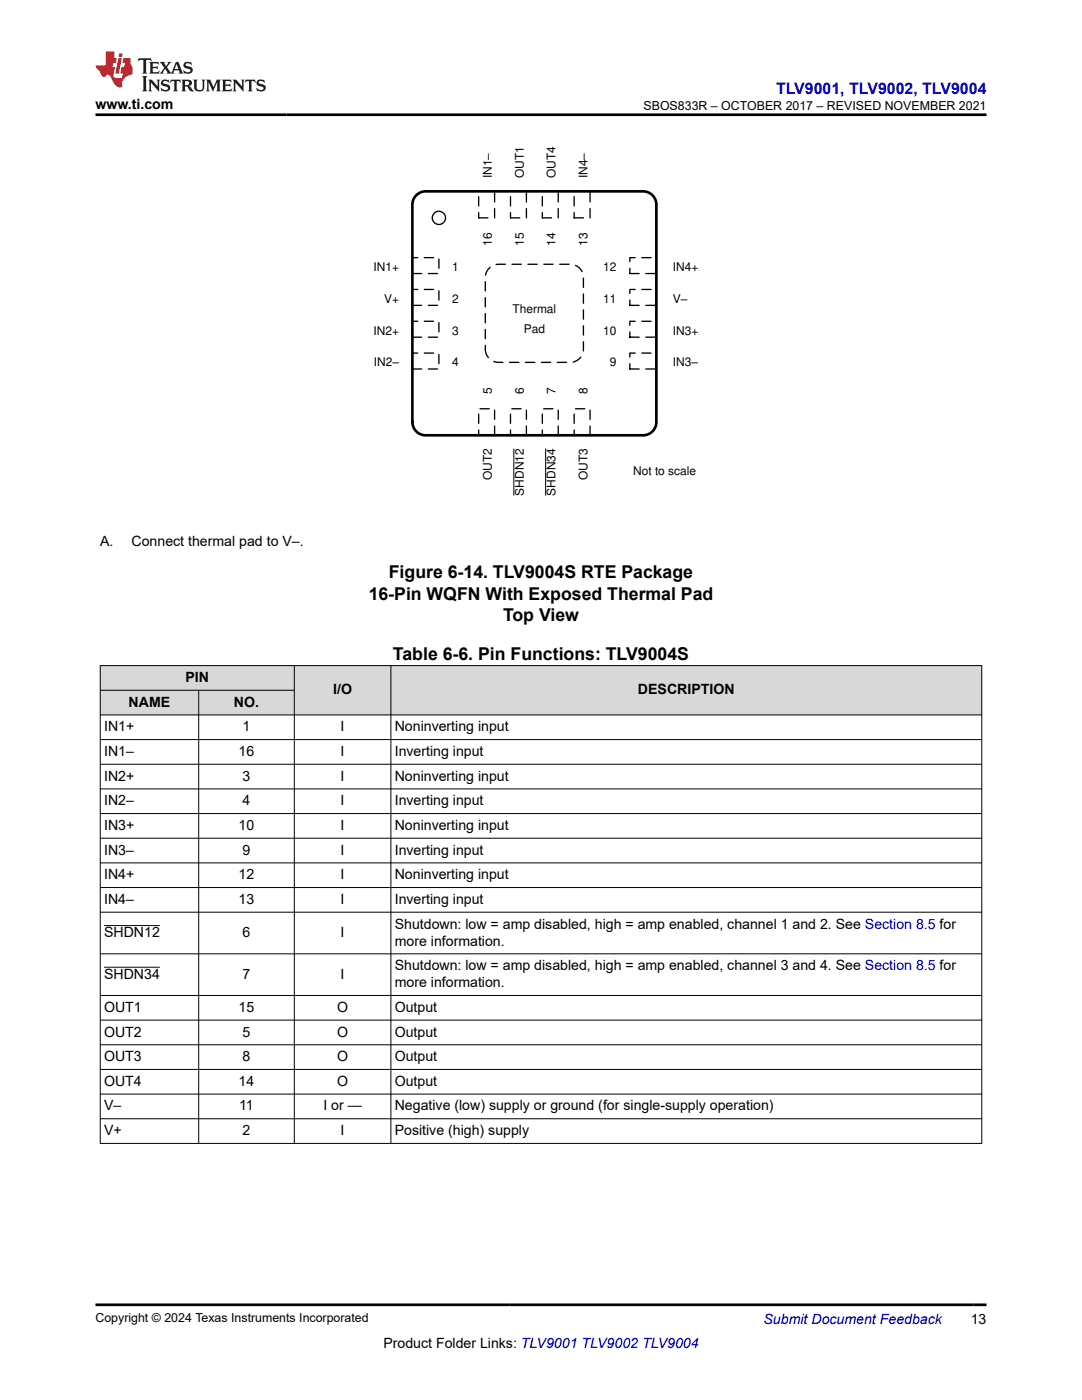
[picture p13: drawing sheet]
<svg xmlns="http://www.w3.org/2000/svg" width="216mm" height="279mm" viewBox="0 0 216 279" stroke-linecap="round" stroke-linejoin="round" font-family="sans-serif">
<defs><g id="words">
<g font-size="3.5">
<text x="73.6" y="119.7">16-Pin WQFN With Exposed Thermal Pad</text>
<text x="77.6" y="115.4">Figure 6-14. TLV9004S RTE Package</text>
<text x="100.4" y="123.9">Top View</text>
<text x="78.4" y="131.7">Table 6-6. Pin Functions: TLV9004S</text>
</g>
<text font-size="3.2" fill="#00f" x="154.8" y="18.7">TLV9001, TLV9002, TLV9004</text>
<g font-size="2.8">
<text x="19" y="21.8">www.ti.com</text>
<text x="20" y="108.9">A.</text>
<text x="26.3" y="108.9">Connect thermal pad to V–.</text>
<text x="37" y="136.1">PIN</text>
<text x="25.7" y="141">NAME</text>
<text x="46.7" y="141">NO.</text>
<text x="66.5" y="138.6">I/O</text>
<text x="127.3" y="138.6">DESCRIPTION</text>
<text x="20.8" y="146">IN1+</text>
<text x="48.4" y="146">1</text>
<text x="68" y="146">I</text>
<text x="78.8" y="146">Noninverting input</text>
<text x="20.8" y="150.9">IN1–</text>
<text x="20.8" y="155.8">IN2+</text>
<text x="47.6" y="150.9">16</text>
<text x="48.4" y="155.8">3</text>
<text x="68" y="150.9">I</text>
<text x="68" y="155.8">I</text>
<text x="78.8" y="150.9">Inverting input</text>
<text x="78.8" y="155.8">Noninverting input</text>
<text x="20.8" y="160.7">IN2–</text>
<text x="48.4" y="160.7">4</text>
<text x="68" y="160.7">I</text>
<text x="78.8" y="160.7">Inverting input</text>
<text x="20.8" y="165.6">IN3+</text>
<text x="47.6" y="165.6">10</text>
<text x="68" y="165.6">I</text>
<text x="78.8" y="165.6">Noninverting input</text>
<text x="20.8" y="170.6">IN3–</text>
<text x="48.4" y="170.6">9</text>
<text x="68" y="170.6">I</text>
<text x="78.8" y="170.6">Inverting input</text>
<text x="20.8" y="175.5">IN4+</text>
<text x="47.6" y="175.5">12</text>
<text x="68" y="175.5">I</text>
<text x="78.8" y="175.5">Noninverting input</text>
<text x="20.8" y="180.4">IN4–</text>
<text x="47.6" y="180.4">13</text>
<text x="68" y="180.4">I</text>
<text x="78.8" y="180.4">Inverting input</text>
<text x="78.8" y="185.3">Shutdown: low = amp disabled, high = amp enabled, channel 1 and 2. See Section 8.5 for</text>
<text x="20.8" y="187">SHDN12</text>
<text x="48.4" y="187">6</text>
<text x="68" y="187">I</text>
<text x="78.8" y="188.7">more information.</text>
<text x="20.8" y="195.3">SHDN34</text>
<text x="48.4" y="195.3">7</text>
<text x="68" y="195.3">I</text>
<text x="78.8" y="193.6">Shutdown: low = amp disabled, high = amp enabled, channel 3 and 4. See Section 8.5 for</text>
<text x="78.8" y="197">more information.</text>
<text x="20.8" y="201.9">OUT1</text>
<text x="47.6" y="201.9">15</text>
<text x="67.3" y="201.9">O</text>
<text x="78.8" y="201.9">Output</text>
<text x="20.8" y="206.9">OUT2</text>
<text x="48.4" y="206.9">5</text>
<text x="67.3" y="206.9">O</text>
<text x="78.8" y="206.9">Output</text>
<text x="20.8" y="211.8">OUT3</text>
<text x="48.4" y="211.8">8</text>
<text x="67.3" y="211.8">O</text>
<text x="78.8" y="211.8">Output</text>
<text x="20.8" y="216.7">OUT4</text>
<text x="20.8" y="221.6">V–</text>
<text x="47.6" y="216.7">14</text>
<text x="47.7" y="221.6">11</text>
<text x="64.5" y="221.6">I or —</text>
<text x="67.3" y="216.7">O</text>
<text x="78.8" y="216.7">Output</text>
<text x="78.8" y="221.6">Negative (low) supply or ground (for single-supply operation)</text>
<text x="20.8" y="226.5">V+</text>
<text x="48.4" y="226.5">2</text>
<text x="68" y="226.5">I</text>
<text x="78.8" y="226.5">Positive (high) supply</text>
<text x="76.5" y="269">Product Folder Links: TLV9001 TLV9002 TLV9004</text>
<text x="193.7" y="264.2">13</text>
</g>
<text font-size="2.8" fill="#00f" x="152.4" y="264.2">Submit Document Feedback</text>
<g font-size="2.5">
<text x="128.4" y="21.9">SBOS833R – OCTOBER 2017 – REVISED NOVEMBER 2021</text>
<text x="19" y="263.9">Copyright © 2024 Texas Instruments Incorporated</text>
</g>
<g font-size="2.4">
<text x="98.2" y="35.5" transform="rotate(-90 98.2 35.5)">IN1±</text>
<text x="104.5" y="35.5" transform="rotate(-90 104.5 35.5)">OUT1</text>
<text x="110.9" y="35.5" transform="rotate(-90 110.9 35.5)">OUT4</text>
<text x="117.2" y="35.5" transform="rotate(-90 117.2 35.5)">IN4±</text>
<text x="98.2" y="49" transform="rotate(-90 98.2 49)">16</text>
<text x="104.5" y="49" transform="rotate(-90 104.5 49)">15</text>
<text x="110.9" y="49" transform="rotate(-90 110.9 49)">14</text>
<text x="117.2" y="49" transform="rotate(-90 117.2 49)">13</text>
<text x="74.5" y="54.1">IN1+</text>
<text x="90.2" y="54.1">1</text>
<text x="120.4" y="54.1">12</text>
<text x="134.3" y="54.1">IN4+</text>
<text x="76.7" y="60.4">V+</text>
<text x="90.2" y="60.4">2</text>
<text x="102.3" y="62.5">Thermal</text>
<text x="120.4" y="60.4">11</text>
<text x="134.3" y="60.4">V±</text>
<text x="74.5" y="66.8">IN2+</text>
<text x="90.2" y="66.8">3</text>
<text x="104.5" y="66.5">Pad</text>
<text x="120.4" y="66.8">10</text>
<text x="134.3" y="66.8">IN3+</text>
<text x="74.6" y="73.1">IN2±</text>
<text x="90.2" y="73.1">4</text>
<text x="121.7" y="73.1">9</text>
<text x="134.3" y="73.1">IN3±</text>
<text x="98.2" y="78.7" transform="rotate(-90 98.2 78.7)">5</text>
<text x="104.5" y="78.7" transform="rotate(-90 104.5 78.7)">6</text>
<text x="110.9" y="78.7" transform="rotate(-90 110.9 78.7)">7</text>
<text x="117.2" y="78.7" transform="rotate(-90 117.2 78.7)">8</text>
<text x="98.2" y="95.9" transform="rotate(-90 98.2 95.9)">OUT2</text>
<text x="117.2" y="95.9" transform="rotate(-90 117.2 95.9)">OUT3</text>
<text x="126.3" y="94.8">Not to scale</text>
<text x="104.5" y="98.9" transform="rotate(-90 104.5 98.9)">SHDN12</text>
<text x="110.9" y="98.9" transform="rotate(-90 110.9 98.9)">SHDN34</text>
</g>
</g></defs>
<path d="M95.5 38.2h3.2v5.3h-3.2z" fill="none" stroke="#000" stroke-width=".26" stroke-dasharray="1.9 1.3"/>
<path d="M95.5 81.6h3.2v5.3h-3.2z" fill-rule="evenodd" fill="#fff"/>
<path d="M95.5 81.6h3.2v5.3h-3.2z" fill="none" stroke="#000" stroke-width=".26" stroke-dasharray="1.9 1.3"/>
<path d="M82.3 51.4h5.3v3.2h-5.3z" fill-rule="evenodd" fill="#fff"/>
<path d="M82.3 51.4h5.3v3.2h-5.3z" fill="none" stroke="#000" stroke-width=".26" stroke-dasharray="1.9 1.3"/>
<path d="M125.7 51.4h5.3v3.2h-5.3z" fill-rule="evenodd" fill="#fff"/>
<path d="M125.7 51.4h5.3v3.2h-5.3z" fill="none" stroke="#000" stroke-width=".26" stroke-dasharray="1.9 1.3"/>
<path d="M101.9 38.2h3.1v5.3h-3.1z" fill-rule="evenodd" fill="#fff"/>
<path d="M101.9 38.2h3.1v5.3h-3.1z" fill="none" stroke="#000" stroke-width=".26" stroke-dasharray="1.9 1.3"/>
<path d="M101.9 81.6h3.1v5.3h-3.1z" fill-rule="evenodd" fill="#fff"/>
<path d="M101.9 81.6h3.1v5.3h-3.1z" fill="none" stroke="#000" stroke-width=".26" stroke-dasharray="1.9 1.3"/>
<path d="M102.5 89.5v9.4" fill="none" stroke="#000" stroke-width=".2"/>
<path d="M82.3 57.8h5.3v3.1h-5.3z" fill-rule="evenodd" fill="#fff"/>
<path d="M82.3 57.8h5.3v3.1h-5.3z" fill="none" stroke="#000" stroke-width=".26" stroke-dasharray="1.9 1.3"/>
<path d="M125.7 57.8h5.3v3.1h-5.3z" fill-rule="evenodd" fill="#fff"/>
<path d="M125.7 57.8h5.3v3.1h-5.3z" fill="none" stroke="#000" stroke-width=".26" stroke-dasharray="1.9 1.3"/>
<path d="M108.2 38.2h3.2v5.3h-3.2z" fill-rule="evenodd" fill="#fff"/>
<path d="M108.2 38.2h3.2v5.3h-3.2z" fill="none" stroke="#000" stroke-width=".26" stroke-dasharray="1.9 1.3"/>
<path d="M108.2 81.6h3.2v5.3h-3.2z" fill-rule="evenodd" fill="#fff"/>
<path d="M108.2 81.6h3.2v5.3h-3.2z" fill="none" stroke="#000" stroke-width=".26" stroke-dasharray="1.9 1.3"/>
<path d="M108.9 89.5v9.4" fill="none" stroke="#000" stroke-width=".2"/>
<path d="M82.3 64.1h5.3v3.2h-5.3z" fill-rule="evenodd" fill="#fff"/>
<path d="M82.3 64.1h5.3v3.2h-5.3z" fill="none" stroke="#000" stroke-width=".26" stroke-dasharray="1.9 1.3"/>
<path d="M125.7 64.1h5.3v3.2h-5.3z" fill-rule="evenodd" fill="#fff"/>
<path d="M125.7 64.1h5.3v3.2h-5.3z" fill="none" stroke="#000" stroke-width=".26" stroke-dasharray="1.9 1.3"/>
<path d="M114.6 38.2h3.1v5.3h-3.1z" fill-rule="evenodd" fill="#fff"/>
<path d="M114.6 38.2h3.1v5.3h-3.1z" fill="none" stroke="#000" stroke-width=".26" stroke-dasharray="1.9 1.3"/>
<path d="M114.6 81.6h3.1v5.3h-3.1z" fill-rule="evenodd" fill="#fff"/>
<path d="M114.6 81.6h3.1v5.3h-3.1z" fill="none" stroke="#000" stroke-width=".26" stroke-dasharray="1.9 1.3"/>
<path d="M82.3 70.5h5.3v3.1h-5.3z" fill-rule="evenodd" fill="#fff"/>
<path d="M82.3 70.5h5.3v3.1h-5.3z" fill="none" stroke="#000" stroke-width=".26" stroke-dasharray="1.9 1.3"/>
<path d="M125.7 70.5h5.3v3.1h-5.3z" fill-rule="evenodd" fill="#fff"/>
<path d="M125.7 70.5h5.3v3.1h-5.3z" fill="none" stroke="#000" stroke-width=".26" stroke-dasharray="1.9 1.3"/>
<circle cx="87.6" cy="43.5" r="1.32" fill="none" stroke="#000" stroke-width=".26"/>
<path d="M83.3 38.8l1-.5 .6-.1h43.4a2.65 2.65 0 0 1 2.7 2.6v43.4a2.65 2.65 0 0 1-2.7 2.7h-43.4a2.65 2.65 0 0 1-2.6-2.7v-43.4a2.64 2.64 0 0 1 1-2z" fill="none" stroke="#000" stroke-width=".53"/>
<path d="M97.8 53.3l1.1-.5 .6-.1h14.3a2.65 2.65 0 0 1 2.6 2.7v14.3a2.65 2.65 0 0 1-2.6 2.6h-14.3a2.65 2.65 0 0 1-2.7-2.6v-14.3a2.64 2.64 0 0 1 1-2.1z" fill-rule="evenodd" fill="#fff"/>
<path d="M97.8 53.3l1.1-.5 .6-.1h14.3a2.65 2.65 0 0 1 2.6 2.7v14.3a2.65 2.65 0 0 1-2.6 2.6h-14.3a2.65 2.65 0 0 1-2.7-2.6v-14.3a2.64 2.64 0 0 1 1-2.1z" fill="none" stroke="#000" stroke-width=".26" stroke-dasharray="1.9 1.3"/>
<g fill="#d8d8d8">
<path d="M20 132.8h175.9v5h-175.9z" fill-rule="evenodd"/>
<path d="M20.1 132.9h38.6v4.8h-38.6z" fill-rule="evenodd"/>
<path d="M58.8 132.9h19.1v9.7h-19.1z" fill-rule="evenodd"/>
<path d="M78.1 132.9h117.7v9.7h-117.7z" fill-rule="evenodd"/>
<path d="M20.1 137.8h19.5v4.8h-19.5z" fill-rule="evenodd"/>
<path d="M39.7 137.8h19v4.8h-19z" fill-rule="evenodd"/>
</g>
<g fill="none" stroke="#000" stroke-width=".2">
<path d="M19.9 132.8h176.1M19.9 137.8h38.9M20 132.8v95.5M39.7 137.8v90.5M58.7 132.8v95.5M78 132.8v95.5M195.9 132.8v95.5M19.9 147.6h176.1M19.9 152.5h176.1M19.9 157.4h176.1M196 142.7h-176.1M19.9 162.4h176.1"/>
<path d="M19.9 167.3h176.1M19.9 172.2h176.1M19.9 177.1h176.1M19.9 182h176.1M19.9 190.4h176.1M19.9 198.7h176.1M20.8 184.7h11.1M20.8 193h11.1M19.9 203.6h176.1M19.9 208.5h176.1M19.9 213.4h176.1M19.9 218.3h176.1"/>
<path d="M19.9 223.3h176.1M19.9 228.2h176.1"/>
</g>
<path d="M27.7 11.6l-.2 .6 .5-.2h.6v.1v2.2l-.2 .4h1l-.2-.4v-2.2v-.1h.5l.5 .2-.1-.6zM29.8 12.4l.2 .3v1.6l-.2 .4h1.9l.1-.6a1.08 1.08 0 0 1-1.3 .2v-.7h.6l.4 .2v-.7l-.4 .2h-.6v-.5l.2-.2a1 1 0 0 1 1 .3l-.1-.5zM31.8 12.4l1 1.1-1 1.2h.9l-.2-.2 .4-.8 .5 .8-.2 .2h1.6l-.2-.2 .1-.5h1l.1 .5-.1 .2h.9l-.2-.4-.8-1.9h-.5l-1 2.1-.8-1.1 .9-1h-.8l.2 .2-.5 .6-.3-.6 .1-.2zM35.2 12.8l.4 1h-.8zM36.8 12.5a.65 .65 0 0 0-.2 .7 .65 .65 0 0 0 .6 .5l.7 .1 .1 .3a.79 .79 0 0 1-.7 .4 .79 .79 0 0 1-.7-.5l.1 .7 .2-.1a.93 .93 0 0 0 1.1 0 .93 .93 0 0 0 .4-.9 1.46 1.46 0 0 0-1.2-.6l-.1-.3a1.09 1.09 0 0 1 1.2 .2l-.2-.6-.1 .1-.6-.2zM28.4 15.2l.2 .4v2.2l-.2 .4h1l-.2-.4v-2.2l.2-.4zM29.6 15.9l.2 .4v1.5l-.2 .4h.8l-.3-.4v-1.3l1.7 1.8v-2l.2-.4h-.8l.2 .2 .1 1.1-1.2-1.3zM32.3 16a.65 .65 0 0 0-.2 .8 .65 .65 0 0 0 .7 .4l.6 .2 .1 .2a.79 .79 0 0 1-.7 .4 .79 .79 0 0 1-.7-.5l.1 .7 .2-.1a.93 .93 0 0 0 1.1 .1 .93 .93 0 0 0 .4-1 1.46 1.46 0 0 0-1.2-.5l-.1-.4a1.09 1.09 0 0 1 1.2 .2l-.2-.6-.1 .1-.6-.1zM34.1 15.9l-.1 .6a.63 .63 0 0 1 .7-.3l.1 1.6-.3 .4h1l-.2-.4v-1.6a.66 .66 0 0 1 .8 .3l-.1-.6zM36.2 15.9l.2 .4v1.5l-.2 .4h.9l-.2-.2v-.7h.5l.1 .2a.79 .79 0 0 0 1.2 .6l-1-.9a.61 .61 0 0 0 .6-.6 .61 .61 0 0 0-.5-.7zM36.9 16.2h.2a.47 .47 0 0 1 .5 .1 .47 .47 0 0 1 .1 .5l-.2 .1-.6 .1zM38.5 15.9l.2 .2a2.27 2.27 0 0 0 .4 2 1.04 1.04 0 0 0 1.7-.7v-1.3l.2-.2h-.8l.2 .4v1.1a.6 .6 0 0 1-.6 .6 .6 .6 0 0 1-.6-.6v-1.1l.3-.4zM41.1 15.9l.2 .4v1.5l-.2 .4h.7l-.2-.4v-1.4l.9 1.9 .8-1.9v1.4l-.2 .4h1l-.3-.4v-1.5l.3-.4h-.8l-.7 1.5-.7-1.5zM44.3 15.9l.2 .4v1.5l-.2 .4h1.9l.1-.6a1.09 1.09 0 0 1-1.3 .2v-.7h.6l.4 .2v-.6l-.4 .2h-.6v-.6l.2-.1a1.01 1.01 0 0 1 1 .3l-.1-.6zM46.4 15.9l.3 .4v1.5l-.3 .4h.8l-.2-.4v-1.3l1.6 1.8v-2l.2-.4h-.7l.2 .2v1.1l-1.2-1.3zM49 15.9l-.1 .6a.63 .63 0 0 1 .8-.3v1.6l-.3 .4h1l-.2-.4v-1.6a.66 .66 0 0 1 .8 .3l-.1-.6zM51.4 16a.65 .65 0 0 0-.2 .8 .65 .65 0 0 0 .6 .4l.6 .2 .2 .2a.79 .79 0 0 1-.8 .4 .79 .79 0 0 1-.6-.5l.1 .7 .2-.1a.93 .93 0 0 0 1 .1 .93 .93 0 0 0 .5-1 1.46 1.46 0 0 0-1.3-.5l-.1-.4a1.09 1.09 0 0 1 1.3 .2l-.2-.6-.2 .1-.5-.1z" fill="#231f20"/>
<path d="M21.1 10.3v2.7h-2.1l.1 .4 .9 1a.95 .95 0 0 0 .9 .9 .59 .59 0 0 1 .6-.4 .59 .59 0 0 1 .5 .3l.4 .8a1.59 1.59 0 0 0 2.1 1.4 1.61 1.61 0 0 1 1-2.3l1-.3-.1-1.5a1.59 1.59 0 0 1-.4-1.7h-1.4l-.2 .9h.5l-.1 .9h-.5l-.2 .9v.3l.4 .1-.2 .9h-.6a.73 .73 0 0 1-1.1-.7l.3-1.5h-.5l.2-.9h.5l.2-.9h-.5v-1.3zM23.6 11.6l-.6 3.1h.7l.6-3.1zM23.8 10.7l-.1 .6h.7l.1-.6z" fill="#ed1c24"/>
<path d="M19 22.9h177.8M19 260.4h177.8" fill="none" stroke="#000" stroke-width=".53"/>
<use href="#words"/>
</svg>
